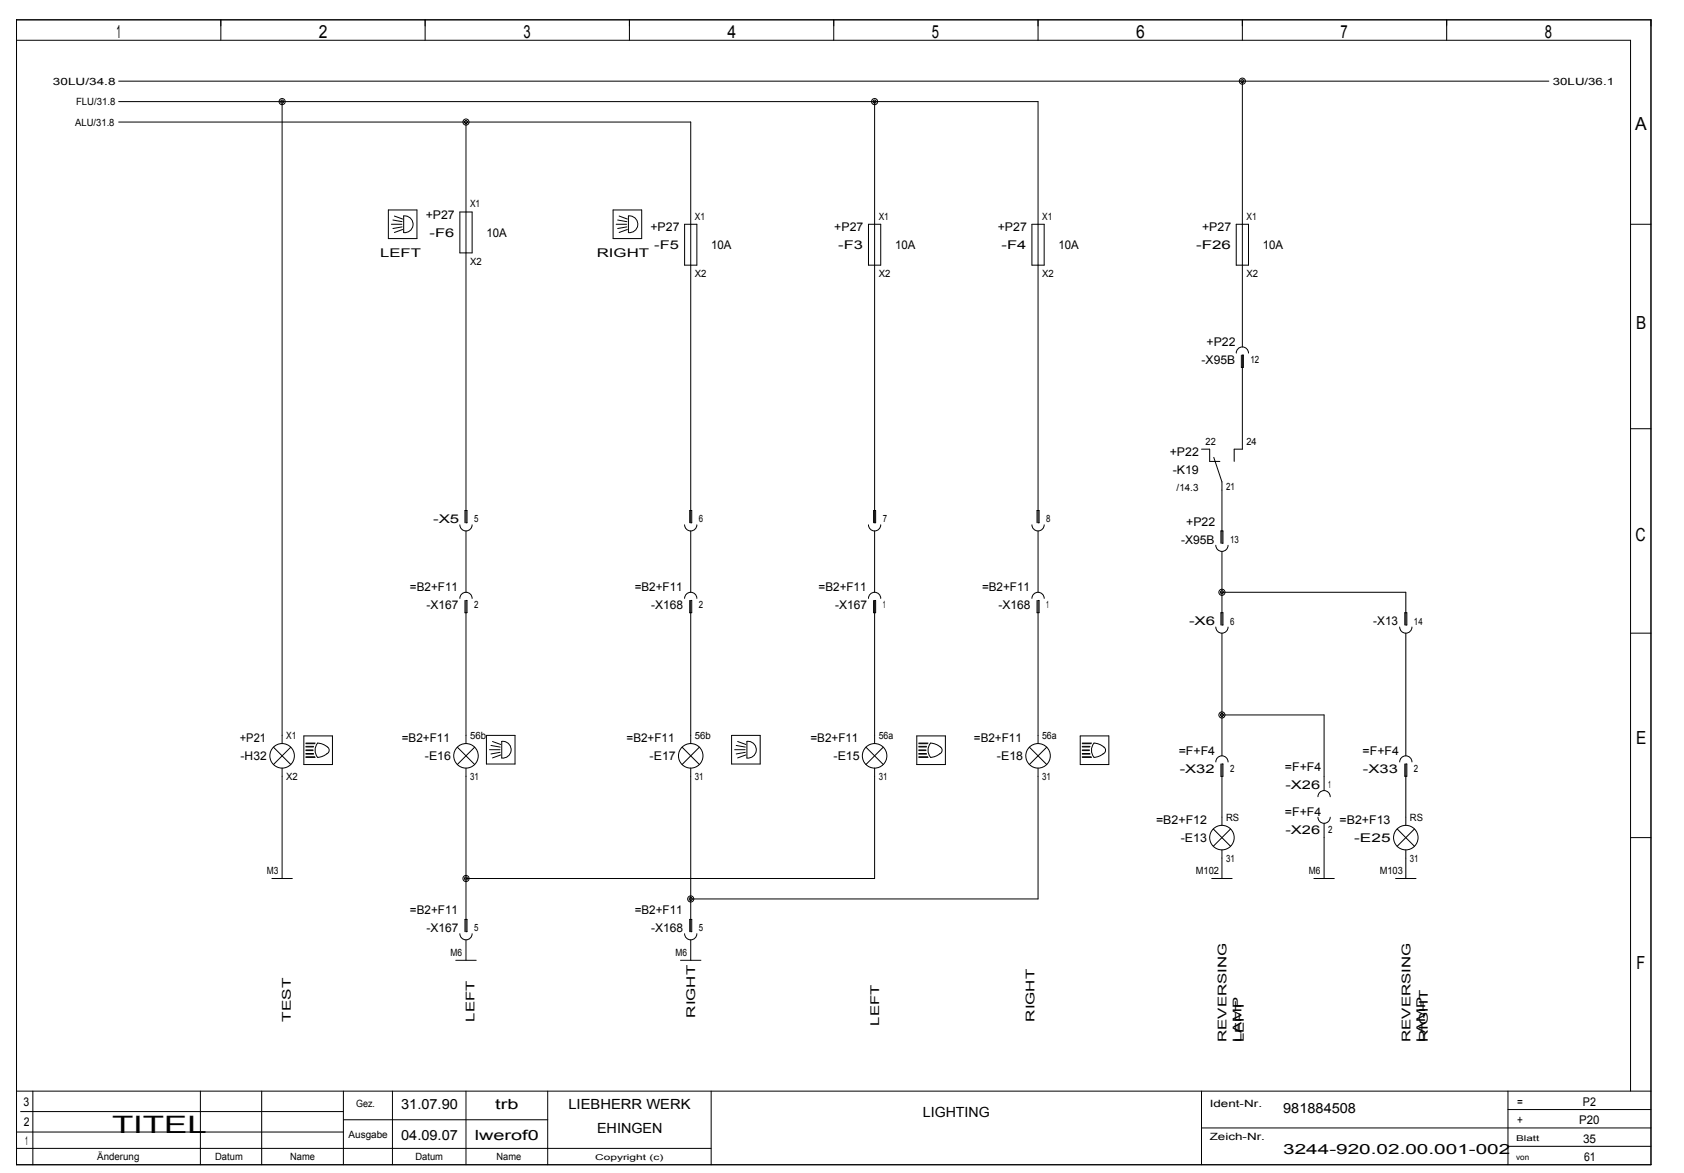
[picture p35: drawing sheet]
<svg xmlns="http://www.w3.org/2000/svg" width="408mm" height="284mm" viewBox="0 0 408 284" stroke-linecap="round" stroke-linejoin="round" font-family="sans-serif">
<defs><g id="words">
<text font-size="5.8" x="27.2" y="274.3">TITEL</text>
<g font-size="4.4">
<text x="28.2" y="9.3">1</text>
<text x="77.3" y="9.3">2</text>
<text x="126.8" y="9.3">3</text>
<text x="176.2" y="9.3">4</text>
<text x="225.8" y="9.3">5</text>
<text x="275.2" y="9.3">6</text>
<text x="324.8" y="9.3">7</text>
<text x="374.3" y="9.3">8</text>
<text x="396.2" y="31.6">A</text>
<text x="396.4" y="79.6">B</text>
<text x="396.2" y="131.1">C</text>
<text x="396.4" y="180.1">E</text>
<text x="396.5" y="234.5">F</text>
</g>
<g font-size="3.4">
<text x="97.2" y="268.5">31.07.90</text>
<text x="120" y="268.5">trb</text>
<text x="137.7" y="268.5">LIEBHERR WERK</text>
<text x="310.9" y="269.5">981884508</text>
<text x="97.2" y="275.9">04.09.07</text>
<text x="115" y="275.9">lwerof0</text>
<text x="144.6" y="274.4">EHINGEN</text>
<text x="223.6" y="270.4">LIGHTING</text>
<text x="310.9" y="279.4">3244­920.02.00.001­002</text>
</g>
<g font-size="2.9">
<text x="103.1" y="53">+P27</text>
<text x="104.1" y="57.4">­F6</text>
<text x="117.8" y="57.4">10A</text>
<text x="157.6" y="56">+P27</text>
<text x="202.1" y="56">+P27</text>
<text x="241.7" y="56">+P27</text>
<text x="291.2" y="56">+P27</text>
<text x="92.1" y="62.3">LEFT</text>
<text x="144.6" y="62.3">RIGHT</text>
<text x="158.5" y="60.3">­F5</text>
<text x="172.3" y="60.3">10A</text>
<text x="203.1" y="60.3">­F3</text>
<text x="216.8" y="60.3">10A</text>
<text x="242.7" y="60.3">­F4</text>
<text x="256.5" y="60.3">10A</text>
<text x="289.8" y="60.3">­F26</text>
<text x="305.9" y="60.3">10A</text>
<text x="292.3" y="83.7">+P22</text>
<text x="291.1" y="88.1">­X95B</text>
<text x="283.4" y="110.5">+P22</text>
<text x="284.1" y="114.8">­K19</text>
<text x="104.9" y="126.7">­X5</text>
<text x="286.2" y="131.6">­X95B</text>
<text x="287.4" y="127.3">+P22</text>
<text x="99.3" y="143.1">=B2+F11</text>
<text x="153.8" y="143.1">=B2+F11</text>
<text x="198.3" y="143.1">=B2+F11</text>
<text x="237.9" y="143.1">=B2+F11</text>
<text x="103.3" y="147.5">­X167</text>
<text x="157.8" y="147.5">­X168</text>
<text x="202.3" y="147.5">­X167</text>
<text x="241.9" y="147.5">­X168</text>
<text x="288.1" y="151.4">­X6</text>
<text x="332.7" y="151.4">­X13</text>
<text x="58.1" y="179.8">+P21</text>
<text x="97.3" y="179.8">=B2+F11</text>
<text x="151.8" y="179.8">=B2+F11</text>
<text x="196.3" y="179.8">=B2+F11</text>
<text x="235.9" y="179.8">=B2+F11</text>
<text x="58.3" y="184.1">­H32</text>
<text x="102.9" y="184.1">­E16</text>
<text x="157.4" y="184.1">­E17</text>
<text x="201.9" y="184.1">­E15</text>
<text x="241.5" y="184.1">­E18</text>
<text x="285.6" y="182.7">=F+F4</text>
<text x="330.1" y="182.7">=F+F4</text>
<text x="285.8" y="187.1">­X32</text>
<text x="311.3" y="186.7">=F+F4</text>
<text x="311.4" y="191">­X26</text>
<text x="330.2" y="187.1">­X33</text>
<text x="311.3" y="197.6">=F+F4</text>
<text x="280.1" y="199.6">=B2+F12</text>
<text x="286.1" y="203.9">­E13</text>
<text x="311.4" y="201.9">­X26</text>
<text x="324.5" y="199.6">=B2+F13</text>
<text x="328.1" y="203.9">­E25</text>
<text x="99.3" y="221.3">=B2+F11</text>
<text x="153.8" y="221.3">=B2+F11</text>
<text x="103.3" y="225.7">­X167</text>
<text x="157.8" y="225.7">­X168</text>
<text x="70.4" y="247.4" transform="rotate(-90 70.4 247.4)">TEST</text>
<text x="115" y="247.4" transform="rotate(-90 115 247.4)">LEFT</text>
<text x="168.4" y="246.4" transform="rotate(-90 168.4 246.4)">RIGHT</text>
<text x="213" y="248.3" transform="rotate(-90 213 248.3)">LEFT</text>
<text x="250.6" y="247.4" transform="rotate(-90 250.6 247.4)">RIGHT</text>
<text x="297.1" y="252.3" transform="rotate(-90 297.1 252.3)">REVERSING</text>
<text x="300.8" y="252.3" transform="rotate(-90 300.8 252.3)">LAMP</text>
<text x="301.4" y="252.3" transform="rotate(-90 301.4 252.3)">LEFT</text>
<text x="341.7" y="252.3" transform="rotate(-90 341.7 252.3)">REVERSING</text>
<text x="345.3" y="252.3" transform="rotate(-90 345.3 252.3)">LAMP</text>
<text x="345.9" y="252.3" transform="rotate(-90 345.9 252.3)">RIGHT</text>
<text x="5.7" y="267.8">3</text>
<text x="367.6" y="267.8">=</text>
<text x="383.5" y="267.8">P2</text>
<text x="5.8" y="272.7">2</text>
<text x="367.6" y="272.2">+</text>
<text x="382.6" y="272.2">P20</text>
<text x="6.1" y="277.2">1</text>
<text x="383.5" y="276.7">35</text>
<text x="383.8" y="281.1">61</text>
</g>
<g font-size="2.4">
<text x="12.8" y="20.5">30LU/34.8</text>
<text x="376.2" y="20.5">30LU/36.1</text>
<text x="18.4" y="25.5">FLU/31.8</text>
<text x="18.2" y="30.4">ALU/31.8</text>
<text x="113.9" y="50.2">X1</text>
<text x="168.3" y="53.2">X1</text>
<text x="212.9" y="53.2">X1</text>
<text x="252.5" y="53.2">X1</text>
<text x="302" y="53.2">X1</text>
<text x="113.9" y="64.1">X2</text>
<text x="168.3" y="67.1">X2</text>
<text x="212.9" y="67.1">X2</text>
<text x="252.5" y="67.1">X2</text>
<text x="302" y="67.1">X2</text>
<text x="303" y="87.8">12</text>
<text x="292.1" y="107.7">22</text>
<text x="302" y="107.7">24</text>
<text x="285.1" y="118.9">/14.3</text>
<text x="297" y="118.5">21</text>
<text x="114.9" y="126.5">5</text>
<text x="169.3" y="126.5">6</text>
<text x="213.9" y="126.5">7</text>
<text x="253.5" y="126.5">8</text>
<text x="298" y="131.4">13</text>
<text x="114.9" y="147.2">2</text>
<text x="169.3" y="147.2">2</text>
<text x="213.9" y="147.2">1</text>
<text x="253.5" y="147.2">1</text>
<text x="298" y="151.2">6</text>
<text x="342.6" y="151.2">14</text>
<text x="69.3" y="178.9">X1</text>
<text x="113.9" y="178.9">56b</text>
<text x="168.3" y="178.9">56b</text>
<text x="212.9" y="178.9">56a</text>
<text x="252.5" y="178.9">56a</text>
<text x="69.3" y="188.8">X2</text>
<text x="113.9" y="188.8">31</text>
<text x="168.3" y="188.8">31</text>
<text x="212.9" y="188.8">31</text>
<text x="252.5" y="188.8">31</text>
<text x="298" y="186.8">2</text>
<text x="321.8" y="190.8">1</text>
<text x="342.6" y="186.8">2</text>
<text x="297" y="198.7">RS</text>
<text x="321.8" y="201.7">2</text>
<text x="341.6" y="198.7">RS</text>
<text x="297" y="208.6">31</text>
<text x="341.6" y="208.6">31</text>
<text x="64.6" y="211.6">M3</text>
<text x="289.7" y="211.6">M102</text>
<text x="317.1" y="211.6">M6</text>
<text x="334.3" y="211.6">M103</text>
<text x="114.9" y="225.5">5</text>
<text x="169.3" y="225.5">5</text>
<text x="109.2" y="231.4">M6</text>
<text x="163.6" y="231.4">M6</text>
<text x="86.3" y="268">Gez.</text>
<text x="293.1" y="268">Ident­Nr.</text>
<text x="84.4" y="275.5">Ausgabe</text>
<text x="293.1" y="275.9">Zeich­Nr.</text>
<text x="23.5" y="280.9">Änderung</text>
<text x="52.1" y="280.9">Datum</text>
<text x="70.3" y="280.9">Name</text>
<text x="100.6" y="280.9">Datum</text>
<text x="120.3" y="280.9">Name</text>
</g>
<g font-size="1.9">
<text x="144.2" y="280.8">Copyright (c)</text>
<text x="367.3" y="280.8">von</text>
<text x="367.3" y="276.4">Blatt</text>
</g>
</g></defs>
<g fill="none" stroke="#000" stroke-width=".24">
<path d="M4 4.8h396v277.2h-396zM4 9.8h391.1v254.4M28.8 19.7h346.5M53.5 4.8v5M103 4.8v5M152.5 4.8v5M202 4.8v5M251.5 4.8v5M301 4.8v5M301 19.7v64.3M350.5 4.8v5M28.8 29.6h138.6v97h.2v-3h-.5v3"/>
<path d="M28.8 24.6h222.7v102h.2v-3h-.4v3M68.3 24.6v155.4M112.9 29.6v97h.2v-3h-.4v3M211.9 24.6v102h.2v-3h-.4v3M94.1 50.8h6.9v7h-6.9zM94.8 54.3h2.6M95.2 53.3l2.2 .4M95.6 52.3l1.9 .7M97.4 54.9l-2.2 .4M97.5 55.6l-1.9 .7M97.8 52.3a2.03 2.03 0 0 1 2.3 2 2.03 2.03 0 0 1-2.3 2zM111.4 51.3h3v9.9h-3z"/>
<path d="M148.5 50.8h7v7h-7zM149.3 54.3h2.5M149.6 53.3l2.3 .4M150 52.3l2 .7M151.9 54.9l-2.3 .4M152 55.6l-2 .7M152.3 52.3a2.03 2.03 0 0 1 2.2 2 2.03 2.03 0 0 1-2.2 2zM165.9 54.3h2.9v9.9h-2.9zM210.4 54.3h3v9.9h-3zM250 54.3h3v9.9h-3zM299.5 54.3h3v9.9h-3zM395.1 54.3h4.9"/>
<path d="M299.5 85.5a1.48 1.48 0 0 1 1.5-1.5 1.48 1.48 0 0 1 1.5 1.5M300.8 86v3h.4v-3h-.2v22.8h-2v2.9M291.1 108.8h2v2.9h2.5M294.1 110.7l2 6v14.8h.2v-2.9h-.5v2.9M395.1 103.8h4.9M111.4 127.1a1.49 1.49 0 0 0 1.5 1.5 1.49 1.49 0 0 0 1.5-1.5M112.9 128.6v14.8M165.9 127.1a1.49 1.49 0 0 0 1.4 1.5 1.49 1.49 0 0 0 1.5-1.5M167.4 128.6v14.8M210.4 127.1a1.48 1.48 0 0 0 1.5 1.5 1.48 1.48 0 0 0 1.5-1.5M211.9 128.6v14.8M250 127.1a1.48 1.48 0 0 0 1.5 1.5 1.48 1.48 0 0 0 1.5-1.5"/>
<path d="M251.5 128.6v14.8M294.6 132a1.48 1.48 0 0 0 1.5 1.5 1.48 1.48 0 0 0 1.4-1.5M296.1 133.5v17.8h.2v-2.9h-.5v2.9M111.4 144.9a1.49 1.49 0 0 1 1.5-1.5 1.49 1.49 0 0 1 1.5 1.5M112.7 145.4v3h.4v-3h-.2v34.6M165.9 144.9a1.49 1.49 0 0 1 1.4-1.5 1.49 1.49 0 0 1 1.5 1.5M167.1 145.4v3h.5v-3h-.2v34.6M210.4 144.9a1.48 1.48 0 0 1 1.5-1.5 1.48 1.48 0 0 1 1.5 1.5M211.7 145.4v3h.4v-3h-.2v34.6M250 144.9a1.48 1.48 0 0 1 1.5-1.5 1.48 1.48 0 0 1 1.5 1.5M251.3 145.4v3h.4v-3h-.2v34.6M294.6 151.8a1.48 1.48 0 0 0 1.5 1.5 1.48 1.48 0 0 0 1.4-1.5"/>
<path d="M296.1 153.3v29.7M296.1 143.4h44.5v7.9h.2v-2.9h-.4v2.9M339.1 151.8a1.49 1.49 0 0 0 1.5 1.5 1.49 1.49 0 0 0 1.5-1.5M340.6 153.3v29.7M395.1 153.3h4.9M73.6 178.2h6.9v6.9h-6.9zM74.1 179.9h2.2M77 179.9a2.91 2.91 0 0 1 2.8 1.7 2.72 2.72 0 0 1-2.4 1.7l-.4 .1a2.72 2.72 0 0 1 0-3.5zM117.8 178.1h7v6.9h-7zM119.3 179.5l2 .7M121.6 179.5v4a2.03 2.03 0 0 0 2.2-2 2.03 2.03 0 0 0-2.2-2M177.2 178.1h7v6.9h-7z"/>
<path d="M178.7 179.5l2 .7M181 179.5v4a2.03 2.03 0 0 0 2.2-2 2.03 2.03 0 0 0-2.2-2M222.1 178.2h6.9v6.9h-6.9zM222.6 179.9h2.2M225.5 179.9a2.91 2.91 0 0 1 2.8 1.7 2.72 2.72 0 0 1-2.4 1.7l-.4 .1a2.72 2.72 0 0 1 0-3.5zM261.7 178.2h6.9v6.9h-6.9zM262.2 179.9h2.2M265.1 179.9a2.91 2.91 0 0 1 2.8 1.7 2.72 2.72 0 0 1-2.4 1.7l-.4 .1a2.72 2.72 0 0 1 0-3.5zM296.1 173.1h24.7v18.3M66.3 180.9l4.1 4.2M68.3 186v26.7M70.4 180.9l-4.1 4.2"/>
<path d="M74.1 183.4h2.2M74.1 183.2h2.2M74.1 182.6h1.9M74.1 182.4h1.8M74.1 181.7h1.7M74.1 181.6h1.7M74.1 180.9h1.8M74.1 180.7h1.9M74.1 180.1h2.2M110.8 180.9l4.2 4.2M112.9 186v39.6h.2v-3h-.4v3M115 180.9l-4.2 4.2"/>
<path d="M118.6 181.5h2.5M119 180.5l2.2 .4M121.2 182.1l-2.2 .4M121.3 182.8l-2 .7M165.3 180.9l4.1 4.2M167.4 186v39.6h.2v-3h-.5v3M169.4 180.9l-4.1 4.2M178 181.5h2.5M178.4 180.5l2.2 .4M180.6 182.1l-2.2 .4M180.7 182.8l-2 .7M209.8 180.9l4.2 4.2"/>
<path d="M211.9 186v26.7h-99M214 180.9l-4.2 4.2M222.6 183.4h2.2M222.6 183.2h2.2M222.6 182.6h1.9M222.6 182.4h1.8M222.6 181.7h1.7M222.6 181.6h1.7M222.6 180.9h1.8M222.6 180.7h1.9M222.6 180.1h2.2M249.4 180.9l4.2 4.2"/>
<path d="M251.5 186v31.7h-84.1M253.6 180.9l-4.2 4.2M262.2 183.4h2.2M262.2 183.2h2.2M262.2 182.6h1.9M262.2 182.4h1.8M262.2 181.7h1.7M262.2 181.6h1.7M262.2 180.9h1.8M262.2 180.7h1.9M262.2 180.1h2.2M294.6 184.5a1.48 1.48 0 0 1 1.5-1.5 1.48 1.48 0 0 1 1.4 1.5"/>
<path d="M295.8 185v3h.5v-3h-.2v14.8M319.3 192.9a1.48 1.48 0 0 1 1.5-1.5 1.48 1.48 0 0 1 1.5 1.5M319.3 197.9a1.48 1.48 0 0 0 1.5 1.4 1.48 1.48 0 0 0 1.5-1.4M320.8 199.3v13.4M339.1 184.5a1.49 1.49 0 0 1 1.5-1.5 1.49 1.49 0 0 1 1.5 1.5M340.4 185v3h.4v-3h-.2v14.8M65.9 212.7h4.9M293.6 212.7h4.9M294 200.7l4.1 4.2M296.1 205.8v6.9M298.1 200.7l-4.1 4.2M318.3 212.7h5"/>
<path d="M338.1 212.7h5M338.5 200.7l4.2 4.2M340.6 205.8v6.9M342.7 200.7l-4.2 4.2M395.1 202.8h4.9M110.4 232.5h5M111.4 226.1a1.49 1.49 0 0 0 1.5 1.5 1.49 1.49 0 0 0 1.5-1.5M112.9 227.6v4.9M164.9 232.5h4.9M165.9 226.1a1.49 1.49 0 0 0 1.4 1.5 1.49 1.49 0 0 0 1.5-1.5M167.4 227.6v4.9M4 278h168.3"/>
<path d="M4 274.1h79.2M4 264.2h396M5 269.1h78.2M8 264.2v17.8M48.5 264.2v17.8M63.4 264.2v17.8M83.2 264.2v17.8M83.2 271.1h49.5M95.1 264.2v17.8M112.9 264.2v17.8M132.7 264.2v17.8M172.3 264.2v17.8"/>
<path d="M291.1 264.2v17.8M291.1 273.1h108.9M365.4 264.2v17.8M365.4 277.5h34.6M365.4 268.6h34.6"/>
<circle cx="301" cy="19.7" r=".37"/>
<circle cx="301" cy="19.6" r=".74"/>
<circle cx="68.3" cy="24.6" r=".74"/>
<circle cx="68.3" cy="24.6" r=".37"/>
<circle cx="112.9" cy="29.5" r=".74"/>
<circle cx="112.9" cy="29.6" r=".37"/>
<circle cx="211.9" cy="24.6" r=".74"/>
<circle cx="211.9" cy="24.6" r=".37"/>
<circle cx="296" cy="143.4" r=".74"/>
<circle cx="296" cy="143.4" r=".37"/>
<circle cx="296" cy="173.1" r=".74"/>
<circle cx="296" cy="173.1" r=".37"/>
<circle cx="68.3" cy="183" r="2.97"/>
<circle cx="112.9" cy="183" r="2.97"/>
<circle cx="167.3" cy="183" r="2.97"/>
<circle cx="211.9" cy="183" r="2.97"/>
<circle cx="251.5" cy="183" r="2.97"/>
<circle cx="112.9" cy="212.7" r=".74"/>
<circle cx="112.9" cy="212.7" r=".37"/>
<circle cx="167.3" cy="217.6" r=".74"/>
<circle cx="167.3" cy="217.7" r=".37"/>
<circle cx="296" cy="202.8" r="2.97"/>
<circle cx="340.6" cy="202.8" r="2.97"/>
</g>
<use href="#words"/>
</svg>
